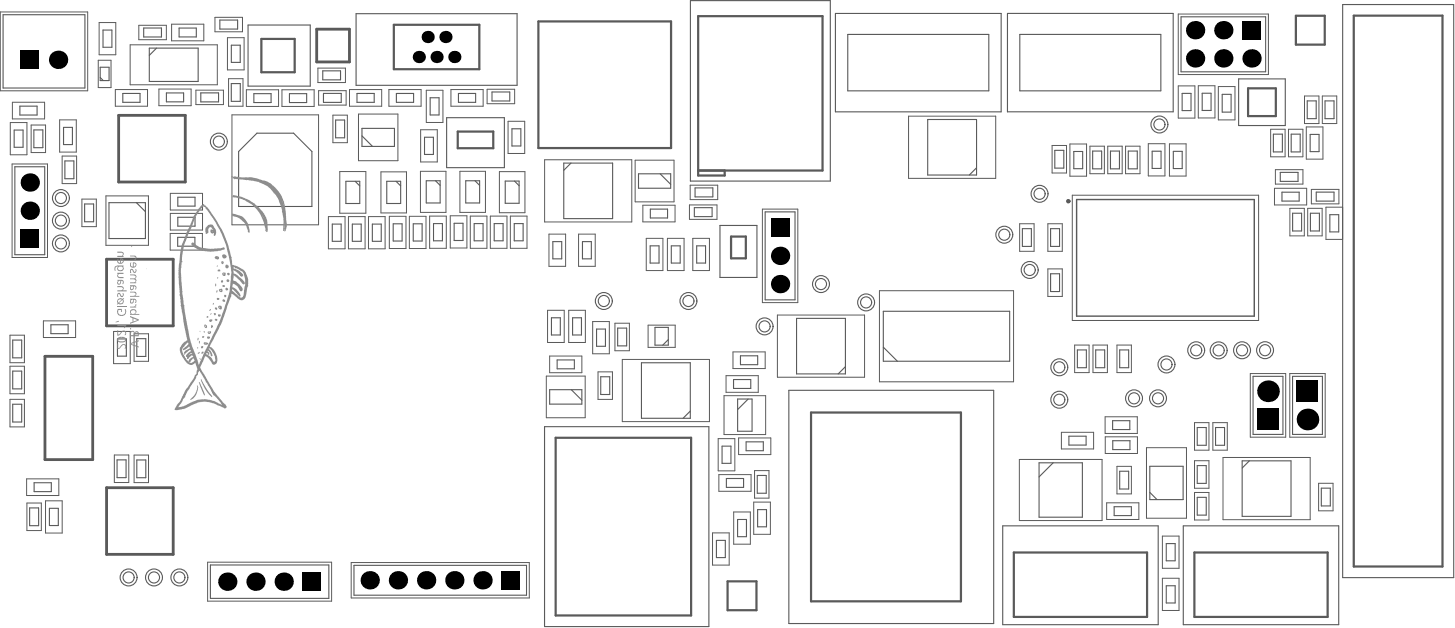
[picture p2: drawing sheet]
<svg xmlns="http://www.w3.org/2000/svg" width="436mm" height="188mm" viewBox="0 0 436 188" stroke-linecap="round" stroke-linejoin="round" font-family="sans-serif">
<g fill="none" stroke="#5a5a5a" stroke-width=".3">
<path d="M.1 3.6h26.2v23.6h-26.2zM29.5 18.1h3.8v8.2h-3.8zM29.7 6.8h5v9.6h-5zM39 13.4h26.2v12h-26.2zM41.6 7.6h8.3v4.3h-8.3zM51.5 7.3h9.6v4.9h-9.6zM64.5 5.2h8.2v4.3h-8.2zM68.2 11.3h5v9.7h-5zM353.4 4.2h27v18.2h-27zM3.1 36.8h5v9.6h-5zM3.7 30.7h9.7v5h-9.7zM9.3 37.5h4.4v8.3h-4.4z"/>
<path d="M17.9 36h5v9.6h-5zM34.6 26.9h9.6v5h-9.6zM47.7 26.7h9.6v5h-9.6zM58.8 27h8.2v4.4h-8.2zM68.6 23.6h4.3v8.3h-4.3zM69.6 34.5h25.9v32.9h-25.9zM73.9 26.9h9.6v5h-9.6zM84.6 26.9h9.6v5h-9.6zM95.3 20.4h8.3v4.4h-8.3zM95.6 27.2h8.2v4.3h-8.2zM99.8 34.5h4.4v8.3h-4.4zM104.8 26.9h9.7v5h-9.7z"/>
<path d="M107.5 34.2h11.8v14h-11.8zM116.6 26.9h9.7v5h-9.7zM126.2 38.9h5v9.7h-5zM127.9 27.1h4.9v9.6h-4.9zM135.2 26.9h9.7v5h-9.7zM146.1 26.8h8.3v4.3h-8.3zM152.4 36.4h5v9.6h-5zM272.5 34.8h26.1v18.7h-26.1zM353.4 25.8h5v9.6h-5zM359.4 25.7h5v9.7h-5zM365.4 26h5v10h-5zM381.1 38.8h4.3v8.2h-4.3z"/>
<path d="M386.4 38.8h4.4v8.2h-4.4zM391.2 28.8h4.4v8.3h-4.4zM391.8 38.1h5v9.6h-5zM396.6 28.8h4.3v8.3h-4.3zM3.6 49.2h10.6v28h-10.6zM18.6 46.8h4.4v8.3h-4.4zM24.6 59.7h4.3v8.3h-4.3zM31.8 58.8h12.7v14.8h-12.7zM51.1 58h9.6v5h-9.6zM101.9 51.5h7.8v12.5h-7.8zM114.3 51.6h7.6v12.3h-7.6zM126.1 51.4h7.7v12.3h-7.7z"/>
<path d="M137.9 51.4h7.7v12.3h-7.7zM149.8 51.5h7.6v12.3h-7.6zM163.3 47.9h26.2v18.7h-26.2zM190.5 48.1h11.7v12.4h-11.7zM207 55.5h8.3v4.4h-8.3zM315.5 43.6h4.4v8.3h-4.4zM320.9 43.2h5v9.7h-5zM321.6 58.6h55.9v37.5h-55.9zM326.9 43.9h4.3v8.2h-4.3zM332.2 43.9h4.4v8.2h-4.4zM337.6 43.9h4.3v8.2h-4.3zM344.4 43.1h5v9.7h-5z"/>
<path d="M350.7 43.2h5v9.6h-5zM382.2 56.5h9.7v5h-9.7zM382.5 50.9h8.3v4.3h-8.3zM393.3 56.8h8.3v4.3h-8.3zM51 70h9.7v5h-9.7zM51.1 64h9.6v5h-9.6zM98.5 65h5v9.6h-5zM104.5 65h5v9.6h-5zM110.5 65h5v9.6h-5zM116.8 64.9h5v9.7h-5zM122.8 64.9h5v9.7h-5zM128.9 64.8h5v9.7h-5z"/>
<path d="M135 64.7h5v9.7h-5zM141 64.8h5v9.7h-5zM147.1 64.8h5v9.7h-5zM153.1 64.8h5v9.7h-5zM164.6 70.2h5v9.7h-5zM173.5 70.2h5v9.7h-5zM192.8 61.6h9.7v5h-9.7zM193.8 71.5h5v9.7h-5zM200.2 71.5h5v9.7h-5zM206.8 61.5h8.2v4.3h-8.2zM207.8 71.5h5v9.7h-5zM228.7 62.7h10.6v28.1h-10.6z"/>
<path d="M305.8 67.1h4.3v8.3h-4.3zM314.3 67.1h4.3v8.3h-4.3zM386.9 62.5h4.3v8.3h-4.3zM392.2 62.5h4.3v8.3h-4.3zM397.7 62.2h5v9.6h-5zM13 96.3h9.7v5h-9.7zM34.1 99.4h5v9.7h-5zM164.2 93.1h5v9.6h-5zM170.6 93.1h5v9.6h-5zM177.8 96.5h5v9.6h-5zM184.4 97h4.4v8.2h-4.4zM194.4 97.5h8.1v6.7h-8.1z"/>
<path d="M233.2 94.5h26.1v18.7h-26.1zM263.8 87.2h40.2v27.3h-40.2zM314.3 80.7h4.3v8.2h-4.3zM3 119.8h4.3v8.3h-4.3zM3 100.5h4.3v8.3h-4.3zM3 109.9h4.3v8.2h-4.3zM40.2 100.1h4.3v8.3h-4.3zM163.9 112.8h11.6v12.5h-11.6zM164.9 106.8h9.6v5h-9.6zM179.4 111.5h4.3v8.3h-4.3zM186.6 107.8h26.2v18.7h-26.2zM217.1 118.7h12.5v11.7h-12.5z"/>
<path d="M217.8 112.7h9.6v5h-9.6zM219.8 105.6h9.7v5h-9.7zM322.3 103.5h4.3v8.3h-4.3zM327.8 103.5h4.3v8.3h-4.3zM335 103.5h4.3v8.3h-4.3zM375 112.1h10.6v19h-10.6zM386.8 112.1h10.7v19h-10.7zM34.3 136.5h4.3v8.2h-4.3zM40.2 136.5h4.3v8.3h-4.3zM215.4 131.6h5v9.6h-5zM221.5 131.4h9.7v5h-9.7zM305.7 137.8h24.8v18.3h-24.8z"/>
<path d="M318.3 129.7h9.7v5h-9.7zM331.4 125h9.7v5h-9.7zM331.5 131h9.6v5h-9.6zM335 139.9h4.3v8.3h-4.3zM343.9 134.3h11.9v21.1h-11.9zM358.3 126.8h4.3v8.2h-4.3zM358.3 138.2h4.3v8.3h-4.3zM363.8 126.8h4.3v8.2h-4.3zM366.8 137.2h26.2v18.7h-26.2zM8 143.6h9.6v5h-9.6zM8.1 150.9h4.3v8.3h-4.3zM13.7 150.2h5v9.7h-5z"/>
<path d="M213.7 159.9h5v9.6h-5zM215.6 142.4h9.7v5h-9.7zM220.1 153.6h4.9v9.6h-4.9zM226.1 150.6h5v9.7h-5zM226.3 141.2h4.3v8.2h-4.3zM331.9 150.8h9.7v5h-9.7zM358.3 147.7h4.3v8.3h-4.3zM395.5 145h4.3v8.2h-4.3zM62.3 168.6h37.2v11.7h-37.2zM105.3 168.8h53.4v10.6h-53.4zM348.6 173.5h5v9.6h-5zM348.6 160.8h5v9.7h-5z"/>
</g>
<g fill="none" stroke="#5a5a5a" stroke-width=".33">
<path d="M.9 4.4h24.6v22h-24.6zM30.9 9h2.7v5.2h-2.7zM43.1 8.4h5.3v2.7h-5.3zM44.8 14.4h14.6v10h-14.6zM46.9 14.4l-2.1 2.2M53.7 8.4h5.2v2.7h-5.2zM65.9 6h5.4v2.7h-5.4zM69.4 13.6h2.6v5.1h-2.6zM74.4 7.5h18.6v18.3h-18.6zM106.8 4.1h48.3v21.5h-48.3zM207.1 .2h41.9v54.1h-41.9zM250.6 4h49.7v29.5h-49.7z"/>
<path d="M254.3 10.3h42.3v17h-42.3zM302.2 4h49.7v29.5h-49.7zM305.9 10.3h42.3v16.9h-42.3zM354.2 5h25.4v16.5h-25.4zM402.7 1.4h33.3v171.9h-33.3zM4.3 39h2.6v5.2h-2.6zM6 31.8h5.1v2.7h-5.1zM10.2 39h2.7v5.3h-2.7zM19.1 38.2h2.6v5.2h-2.6zM30 20.2h2.7v4h-2.7zM30 23.2l1 1M36.8 28h5.2v2.7h-5.2z"/>
<path d="M49.9 27.9h5.2v2.6h-5.2zM60.2 27.9h5.3v2.7h-5.3zM69.4 25.1h2.7v5.3h-2.7zM76.1 28.1h5.2v2.7h-5.2zM77.1 40h11l5.4 5.4v16.5h-21.9v-16.5zM86.8 28.1h5.2v2.7h-5.2zM96.8 21.2h5.3v2.7h-5.3zM97 28h5.3v2.7h-5.3zM100.7 36h2.7v5.3h-2.7zM107.1 28h5.1v2.7h-5.1zM108.6 38.5h9.7v5.4h-9.7zM118.9 28h5.1v2.7h-5.1z"/>
<path d="M129 29.3h2.7v5.2h-2.7zM134 35.3h17.3v15h-17.3zM137.5 28h5.2v2.7h-5.2zM147.6 27.6h5.3v2.7h-5.3zM153.5 38.6h2.7v5.2h-2.7zM278.2 35.8h14.7v16.7h-14.7zM354.6 28h2.6v5.2h-2.6zM360.6 28h2.6v5.1h-2.6zM366.6 28.3h2.6v5.3h-2.6zM371.5 23.7h14v14h-14zM392.1 30.3h2.7v5.3h-2.7zM397.4 30.3h2.7v5.3h-2.7z"/>
<path d="M4.5 50h8.9v26.4h-8.9zM19.5 48.3h2.7v5.3h-2.7zM53.3 59.2h5.2v2.6h-5.2zM103.7 54.4h4.2v6.6h-4.2zM106.5 54.4l1.4 1.4M108.6 40.8l3.1 3.1M116 54.4h4.2v6.6h-4.2zM118.8 54.4l1.4 1.4M127.3 41.2h2.7v5.1h-2.7zM127.8 54.2h4.2v6.7h-4.2zM130.6 54.2l1.4 1.4M139.7 54.2h4.1v6.7h-4.1z"/>
<path d="M142.5 54.2l1.3 1.4M151.5 54.3h4.2v6.7h-4.2zM154.3 54.3l1.4 1.4M169.1 48.9h14.6v16.7h-14.6zM171.3 48.9l-2.2 2.2M191.5 52.1h9.7v4.4h-9.7zM198 52.1l3.2 3.2M208.5 56.4h5.3v2.7h-5.3zM292.9 50.3l-2.2 2.2M316.4 45.1h2.7v5.3h-2.7zM322.1 45.4h2.6v5.2h-2.6zM327.7 45.3h2.7v5.3h-2.7z"/>
<path d="M333.1 45.3h2.7v5.3h-2.7zM338.4 45.3h2.7v5.3h-2.7zM345.6 45.4h2.6v5.1h-2.6zM351.9 45.4h2.7v5.2h-2.7zM381.9 40.2h2.7v5.4h-2.7zM384 51.7h5.3v2.7h-5.3zM384.5 57.7h5.2v2.6h-5.2zM387.3 40.2h2.7v5.4h-2.7zM392.9 40.3h2.7v5.2h-2.7zM394.8 57.6h5.3v2.7h-5.3zM25.4 61.2h2.7v5.3h-2.7zM32.7 60.8h10.9v10.8h-10.9z"/>
<path d="M40.9 60.8l2.7 2.7M53.3 71.2h5.2v2.7h-5.2zM53.3 65.2h5.2v2.6h-5.2zM99.7 67.2h2.6v5.2h-2.6zM105.7 67.2h2.6v5.2h-2.6zM111.7 67.2h2.6v5.2h-2.6zM117.9 67.1h2.7v5.2h-2.7zM123.9 67.1h2.7v5.2h-2.7zM130 67.1h2.7v5.1h-2.7zM136.2 67h2.7v5.1h-2.7zM142.2 67.1h2.7v5.1h-2.7zM148.2 67.1h2.7v5.1h-2.7z"/>
<path d="M154.2 67.1h2.7v5.1h-2.7zM165.8 72.5h2.7v5.1h-2.7zM174.7 72.5h2.7v5.1h-2.7zM195 73.7h2.7v5.2h-2.7zM195.1 62.7h5.1v2.7h-5.1zM201.3 73.7h2.7v5.2h-2.7zM208.2 62.3h5.4v2.7h-5.4zM209 73.7h2.6v5.2h-2.6zM215.9 67.6h11.1v15.6h-11.1zM229.5 63.6h8.9v26.3h-8.9zM306.6 68.6h2.7v5.3h-2.7zM315.1 68.6h2.7v5.3h-2.7z"/>
<path d="M387.7 64h2.7v5.3h-2.7zM393 64h2.7v5.3h-2.7zM398.8 64.4h2.7v5.2h-2.7zM15.3 97.4h5.1v2.7h-5.1zM165.4 95.3h2.7v5.2h-2.7zM171.7 95.3h2.7v5.2h-2.7zM178.9 98.7h2.7v5.2h-2.7zM185.2 98.4h2.7v5.4h-2.7zM196.4 98.2h4v5.3h-4zM238.9 95.5h14.7v16.7h-14.7zM264.9 93.4h37.9v15h-37.9zM315.1 82.1h2.7v5.4h-2.7z"/>
<path d="M3.8 102h2.7v5.3h-2.7zM3.8 111.3h2.7v5.4h-2.7zM35.2 101.7h2.7v5.1h-2.7zM41 101.6h2.7v5.3h-2.7zM164.9 116.9h9.6v4.3h-9.6zM167.1 108h5.2v2.6h-5.2zM171.3 116.9l3.2 3.2M180.2 113h2.7v5.3h-2.7zM192.4 108.8h14.6v16.7h-14.6zM200.4 101.9l-1.6 1.6M220 113.9h5.2v2.6h-5.2zM221.2 119.7h4.4v9.7h-4.4z"/>
<path d="M222.1 106.7h5.1v2.7h-5.1zM224.4 119.7l-3.2 3.2M236.6 117.1h61.4v69.9h-61.4zM253.6 110l-2.2 2.2M264.9 104.1l4.3 4.3M323.1 105h2.7v5.3h-2.7zM328.6 105h2.7v5.3h-2.7zM335.8 105h2.7v5.3h-2.7zM375.8 112.9h9v17.4h-9zM387.7 112.9h8.9v17.4h-8.9zM3.8 121.3h2.7v5.3h-2.7zM35.1 138h2.7v5.3h-2.7z"/>
<path d="M41 138h2.7v5.3h-2.7zM163.3 128h49.3v60h-49.3zM207 123.3l-2.1 2.2M216.6 133.8h2.6v5.2h-2.6zM223.8 132.5h5.1v2.7h-5.1zM311.6 138.8h13v16.4h-13zM315.9 138.8l-4.3 4.3M320.6 130.8h5.1v2.7h-5.1zM333.7 126.2h5.2v2.7h-5.2zM333.7 132.2h5.2v2.7h-5.2zM344.9 139.9h9.9v10h-9.9zM359.1 128.2h2.7v5.4h-2.7z"/>
<path d="M359.1 139.7h2.7v5.3h-2.7zM364.6 128.2h2.7v5.4h-2.7zM372.6 138.2h14.6v16.7h-14.6zM374.7 138.2l-2.1 2.2M8.9 152.4h2.7v5.3h-2.7zM10.2 144.8h5.2v2.7h-5.2zM14.8 152.5h2.7v5.1h-2.7zM217.9 143.5h5.1v2.7h-5.1zM221.2 155.8h2.7v5.2h-2.7zM227.1 142.6h2.7v5.4h-2.7zM227.2 152.9h2.7v5.1h-2.7zM300.7 157.7h46.7v29.7h-46.7z"/>
<path d="M334.2 152h5.1v2.7h-5.1zM335.8 141.4h2.7v5.3h-2.7zM344.9 147.7l2.1 2.2M354.9 157.7h46.6v29.7h-46.6zM359.1 149.2h2.7v5.3h-2.7zM396.3 146.4h2.7v5.4h-2.7zM63.1 169.5h35.5v10h-35.5zM106.2 169.6h51.7v8.9h-51.7zM214.9 162.1h2.6v5.2h-2.6zM349.8 175.7h2.7v5.2h-2.7zM349.8 163.1h2.7v5.1h-2.7z"/>
<circle cx="347.7" cy="37.3" r="2.54"/>
<circle cx="347.7" cy="37.3" r="1.67"/>
<circle cx="18.3" cy="59.4" r="2.54"/>
<circle cx="18.3" cy="59.4" r="1.67"/>
<circle cx="65.6" cy="42.5" r="2.54"/>
<circle cx="65.6" cy="42.5" r="1.67"/>
<circle cx="311.8" cy="58.1" r="2.54"/>
<circle cx="311.8" cy="58.1" r="1.67"/>
<circle cx="18.3" cy="66.2" r="2.54"/>
<circle cx="18.3" cy="73" r="2.54"/>
<circle cx="18.3" cy="66.2" r="1.67"/>
<circle cx="18.3" cy="73" r="1.67"/>
<circle cx="301.2" cy="70.4" r="2.54"/>
<circle cx="301.2" cy="70.4" r="1.67"/>
<circle cx="181.1" cy="90.3" r="2.54"/>
<circle cx="181.1" cy="90.3" r="1.67"/>
<circle cx="206.5" cy="90.3" r="2.54"/>
<circle cx="206.5" cy="90.3" r="1.67"/>
<circle cx="229.3" cy="97.9" r="2.54"/>
<circle cx="229.3" cy="97.9" r="1.67"/>
<circle cx="246.2" cy="85.2" r="2.54"/>
<circle cx="246.2" cy="85.2" r="1.67"/>
<circle cx="259.8" cy="90.7" r="2.54"/>
<circle cx="259.8" cy="90.7" r="1.67"/>
<circle cx="308.8" cy="81" r="2.54"/>
<circle cx="308.8" cy="81" r="1.67"/>
<circle cx="317.7" cy="119.9" r="2.54"/>
<circle cx="317.7" cy="110.2" r="2.54"/>
<circle cx="317.7" cy="119.9" r="1.67"/>
<circle cx="317.7" cy="110.2" r="1.67"/>
<circle cx="340.1" cy="119.5" r="2.54"/>
<circle cx="340.1" cy="119.5" r="1.67"/>
<circle cx="347.3" cy="119.5" r="2.54"/>
<circle cx="347.3" cy="119.5" r="1.67"/>
<circle cx="349.9" cy="109.3" r="2.54"/>
<circle cx="349.9" cy="109.3" r="1.67"/>
<circle cx="358.8" cy="105.1" r="2.54"/>
<circle cx="358.8" cy="105.1" r="1.67"/>
<circle cx="365.5" cy="105.1" r="2.54"/>
<circle cx="365.5" cy="105.1" r="1.67"/>
<circle cx="372.5" cy="105.1" r="2.54"/>
<circle cx="372.5" cy="105.1" r="1.67"/>
<circle cx="379.4" cy="105.1" r="2.54"/>
<circle cx="379.4" cy="105.1" r="1.67"/>
<circle cx="38.6" cy="173.2" r="2.54"/>
<circle cx="38.6" cy="173.2" r="1.67"/>
<circle cx="46.2" cy="173.2" r="2.54"/>
<circle cx="46.2" cy="173.2" r="1.67"/>
<circle cx="53.8" cy="173.2" r="2.54"/>
<circle cx="53.8" cy="173.2" r="1.67"/>
</g>
<g fill="none" stroke="#5a5a5a" stroke-width=".67">
<path d="M78.4 11.7h10v10h-10zM118.1 7.4h25.7v13.4h-25.7zM161.5 6.4h39.8v38h-39.8zM388.7 4.7h8.6v8.7h-8.6zM406 4.7h26.6v165.2h-26.6zM137.3 39.5h10.6v5h-10.6zM374.3 26.5h8.4v8.3h-8.4zM209.4 51.2h37.3v-46.4h-37.3v47.9h7.9v-1.5M219.3 71h4.4v6.5h-4.4zM166.7 131.3h40.6v53.3h-40.6zM243.2 123.7h45v56.7h-45zM218.2 174.4h8.7v8.7h-8.7z"/>
<path d="M304.1 165.7h39.9v19.4h-39.9zM358.2 165.7h40v19.4h-40z"/>
<circle cx="320.4" cy="60.4" r=".33"/>
</g>
<path d="M322.9 59.9h53.3v34.9h-53.3z" fill="none" stroke="#5a5a5a" stroke-width=".42"/>
<path d="M95 8.8h9.8v9.8h-9.8zM35.6 34.6h20v20h-20zM32 77.8h19.9v19.9h-19.9zM13.5 106.9h14.3v31h-14.3zM32 146.3h19.9v20h-19.9z" fill="none" stroke="#5a5a5a" stroke-width=".85"/>
<g fill="#8c8c8c">
<path d="M65 79.7l.4 .1-.3 .1z"/>
<path d="M39.3 73.9l.3-.2v.4z"/>
<path d="M65 87.2l.2-.1 .1 .2-.4 .5z"/>
<path d="M59.3 105.9l.6-.3-.3 .5z"/>
<path d="M63.3 94l.2 .2-.4 .2z"/>
<path d="M65.2 83.2h.2l-.1 .4-.2-.1z"/>
<path d="M67.8 86.3l.6 .4v.2a.37 .37 0 0 1-.4 .3 .37 .37 0 0 1-.4-.4z"/>
<path d="M59.7 102.3h.3l-.1 .7-.3-.3z"/>
<path d="M59.8 107.5h.2l.3 .4z"/>
<path d="M62.2 100.9l.7 .1 .1 .4-.8 .2z"/>
<path d="M62.9 95.9l.7-.1a.52 .52 0 0 1-.2 .6 .52 .52 0 0 1-.5 .1z"/>
<path d="M64.7 85.1l.1 .7-.2 .1z"/>
<path d="M64.7 95.6l.3 .1 .2 .4-.5 .1-.3-.1z"/>
<path d="M66.4 84.1l.5 .1-.2 .6-.4-.3z"/>
<path d="M63.5 97.5l.3 .2 .1 .4h-.3l-.2 .3z"/>
<path d="M62 94.9l.5 .1-.1 .3h-.4z"/>
<path d="M59.7 114.7l.2-.1 .2 .5 1.4 3.5h-.3l-.4-.8z"/>
<path d="M65.1 89.4h.5l.2 .3-.3 .3h-.3l-.2-.3z"/>
<path d="M64.5 77l.9-.1 .3 .3v.4l-.4 .2-.6-.1-.3-.4z"/>
<path d="M64.5 92.3l.6 .1-.1 .6-.5-.3z"/>
<path d="M66.8 85.6l.4-.1 .3 .4-.6 .2-.2-.3z"/>
<path d="M65.5 94.3l.6 .1-.1 .6-.5-.1z"/>
<path d="M60.5 105.5h.5l-.1 .5h-.5z"/>
<path d="M65.3 80.9h.6l.1 .6-.7-.1z"/>
<path d="M66.9 76.3h.6l.4 .4 .1 .3-.3 .4h-.9l-.2-.7z"/>
<path d="M59.4 101.3l.2 .3-.3 .5-.1-.4z"/>
<path d="M59.1 115.7l.3 .1 .1 .6-.6 1.8-.9 1.3-.9 .5 1.6-2.1 .4-1.3z"/>
<path d="M57.6 72.8h.4l.8 .7 1.6 .8 3.6 .4 2.2-.2 .7-.3 .4 .1 .1 .4-1.3 .5-2.7 .3-3-.3-1.1-.3-1.6-1.2-.4-.5z"/>
<path d="M63.1 92.7l.2 .2-.4 .4z"/>
<path d="M60.8 100.8h.3l.2 .3-.4 .3-.3-.1z"/>
<path d="M61.2 99.3l.2 .2-.1 .4z"/>
<path d="M69.7 64.1l2.7 .7 1.1 .9 1 1.6 .4 1.8-.1 .7-.5-.3-.4-1.6-.6-1.1-1.6-1.4-1.9-.5-.2-.4z"/>
<path d="M60.3 113.7l1.6 2.9 1.6 2 .1 .5-1-.9-1.2-1.7-1.1-2.2z"/>
<path d="M69.4 52.8a.23 .23 0 0 1 .4 .2 .23 .23 0 0 1-.3 .2z"/>
<path d="M60 99.2v.4z"/>
<path d="M67.2 88.5l.7 .1-.3 .6-.3-.2z"/>
<path d="M64.1 94.1l.5-.2 .1 .4a.29 .29 0 0 1-.3 .3 .29 .29 0 0 1-.3-.4z"/>
<path d="M43.8 80.6l.1 .1z"/>
<path d="M35.2 103.1h.2v1.3l.4-.1 .4-.6a.86 .86 0 0 1 1.3-.4 .86 .86 0 0 1 .1 1.3h-.3a.62 .62 0 0 0 0-1.1 .62 .62 0 0 0-.9 .5 1.01 1.01 0 0 1-1.2 .7z"/>
<path d="M35.2 99.1h.2v1.3l.4-.1 .3-.5a.86 .86 0 0 1 1-.7 .86 .86 0 0 1 .7 .9l-.2 .5h-.3a.58 .58 0 0 0 .1-.9 .58 .58 0 0 0-.9 .3l-.6 .6-.7 .2z"/>
<path d="M35.2 97.5h2.7v.2l-.4 .7h-.4l.4-.6h-2.3z"/>
<path d="M34.7 96.6l.9-.4v.4l-.9 .1z"/>
<path d="M35.4 92.7h1.1v.9h-.2v-.6l-.8 .1a1.05 1.05 0 0 0 1 1.4 1.05 1.05 0 0 0 1-1.4l-.1-.4h.3l.1 1a1.37 1.37 0 0 1-1.9 1.1 1.37 1.37 0 0 1-.5-2.1z"/>
<path d="M61.3 102.7l.9 .1 .2 .4-1 .2-.3-.3zM61.4 103l.3 .1z"/>
<path d="M66.4 78.4l.7 .2-.3 .6-.4-.2zM66.7 78.6v.2z"/>
<path d="M61.3 97.4l.3-.1 .4 .3 .1 .6-.2 .2-.6-.3zM61.6 97.6l.2 .5z"/>
<path d="M65.7 91.7l.7 .1v1h-.5l-.4-.4-.1-.5zM65.7 92.1a.15 .15 0 0 0 .3 0 .15 .15 0 0 0-.3 0z"/>
<path d="M65.9 86.7h.7l.2 .5-.2 .4-.4 .1-.4-.3-.2-.4zM66 87l.1 .3 .3-.1z"/>
<path d="M66.9 81.8l.8 .1v.6l-.3 .3-.6-.2-.2-.5zM67 82v.3l.3 .1z"/>
<path d="M62.5 67.5l1.2-.1 1 1.4 .1 1.1-.3 .8h-.4l.1-.8-.6 .2-.5-.5 .2-.7h.6l-.5-.7-.5-.1-.4 .5v1.2l-.5 .4-.3-.2v-1.6zM63.6 69.4v.1z"/>
<path d="M69.9 53l5.5 .2 1.6 .3 3.5 1.1 2.1 1.7 1.6 2.1 1 2.1 .8 6.3v1.3l-.3 1.2-.4 .1 .2-.5h-.3l-.1 .4-.2-.1 .2-3-.7-4.2-1.1-2.6-2-2.6-1.3-1.1-2.6-1.2-6.7-.8a.37 .37 0 0 1-.4 .1 .37 .37 0 0 1-.2-.4l-.1 .2-.2-.1zM85.4 67v.4zM85.4 67.5v1zM84.7 60.5l.1 .1zM84.9 61.3l.2 .2z"/>
<path d="M62.4 99.4h.8l.1 .4-.3 .4h-.4l-.3-.4zM62.5 99.7l.4 .2-.1-.2z"/>
<path d="M69.8 58.6l2.6 .4 2.3 1 1.6 1 1.4 1.3 1.5 1.8 .9 1.9 .2 2.8-.2 .8h-.2v-.4l-.1 .2-.2-.2v-.7l-1.1-3.3-1.7-2.7-1.3-1.2-2.1-1.2-2.5-.9h-1.1zM78.9 65.2l.1 .2zM78.7 64.7l.2 .2z"/>
<path d="M60.3 61.7l.5-.4a.37 .37 0 0 1 .4 0 .37 .37 0 0 1 .2 .3l1.4 1.3 2.3 3.5 2.1 3.7 1.2 3.3 1.1 3.8 .1 2.3 1.6 .4 1.4 .7 1.1 1.2 .7 1.9v2.1l-.3 .6-.5 2.9-.8 .8-.9-.2-2.2-1.7-.3-.1v.8l-1.2 2.7-1.5 4.7-3.8 7.6 1.1 .8 .8 1.5 .4 1.4-.1 1.2-.6 .6-.7-.1-1.3-2-1-.5-1.5 3.4 4.1 7.2 2.7 3.3 .9 .6 .3 .7-.2 .4-.5 .1-3.2-1.5-2.7-.6-2.1 .3-3.7 1.8-2.8 .6-.3-.1-.1-.3 1.8-2.6 .4-1.2 1.2-2.2 .5-.5 .7-1.3 1-1.2 .4-1.1 .5-.5 .3-1.2-.6-2.1-1 .7h-.5l-.9-.5-1.6-2-.7-1.8 .1-1 .7-1.1 1.5-1.1-2.1-10.4 .2-.5-.2-2.1-.3-.3-.3-7.7 .5-4.9 .6-2.8 1.3-3.5 1.2-2.3 .6-1.8 .5-1.2zM60.2 62.6l-1.7 2.7-3.2 8-.7 3.3-.1 1.6 .2 .4-.3 .3-.2 1.7 .4 7.3 .5 3.4 .3 .5-.1 .7 1 6 .9 4.3 2.5 6.6 2.9-6.5 .4-.5 2.6-5.4 1.6-4 1.7-5.6 .5-5.8-1.5-7.9-2-4.7-1.7-3-1.9-2.8-.7-.6-.1-.4-.6-.3zM55.8 103.1l-.5 .9-.5 .3-.2 .9 .9 2.1 1.1 1.2 .2-.7 1.2-.8-.5-.4-1 1-.4 .1 .1-.6-.4-.1v-.3l.8-1 .6-.3-.1-.4-.6 .3-1.1 1.1-.3-.1 .4-1 1.5-1-.3-.4-1.1 1-.7 .1 .1-.4 1.5-1.4-.1-.5zM70 80l.1 .6 1.1 .3 1.7 1.3v.6l-.5 .2-1.5-1.5-1-.4 .2 1 .7 .2 1.7 1.3 .9 1v.6h-.6l-1.9-2.1-.8-.5-.2 1.5 .9 .3 1.3 1.2 .6 .7 .1 .8-.4 .3-.4-.1-.8-1.5-1.4-.7-.1 1.1 1.3 .6 1 1.3 .2 .7-.4 .2-1.9-2.2h-.3v.4l2 1.8 .9 .3 .5-.6 .2-2.4 .4-.6-.1-1.8-.3-1.5-.5-.9-1.8-1.1-.3 .1zM57.8 107.6l-1 1.1 .7 .2 .9-.6-.4-.8zM59.7 111.3l-1.3 2.9-2.1 3-.8 2-.7 .7v.4l-1.3 1.9 2.2-.6 3.7-1.8 3.6 .1 1.5 .5 2.1 1.1-1.5-2-1.2-1.1-2.6-4.8zM62.6 104.6l.8 1.1 .3 .8a.28 .28 0 0 1-.1 .4 .28 .28 0 0 1-.4-.1l-.1-.7-.6-.8-.3 .1 .5 .3v.7h-.4l.1-.3-.3-.3a.35 .35 0 0 0-.2 .5 .35 .35 0 0 0 .4 .2l1.2 .9 .5 1a.23 .23 0 0 0 .2 .2 .23 .23 0 0 0 .2-.2l.2-.6-.4-1.6-1.2-1.6zM57.1 105.9l-.5 .6 1.1-.3-.2-.3z"/>
<path d="M35.7 101.5l1-.1a.54 .54 0 0 1 .6 0 .54 .54 0 0 1 .2 .7l-.2 .2-.7 .1a.78 .78 0 0 1-1.2-.7zM35.4 101.3a.97 .97 0 0 0 0 1.2 .97 .97 0 0 0 1.1 .2h.4a.88 .88 0 0 0 1-.9 .88 .88 0 0 0-1.2-.8z"/>
<circle cx="59.3" cy="104.3" r=".2"/>
<circle cx="64" cy="91.1" r=".19"/>
<circle cx="68.4" cy="84.2" r=".41"/>
<circle cx="68.5" cy="82.2" r=".35"/>
<circle cx="68.1" cy="79.9" r=".5"/>
<circle cx="67.1" cy="90.1" r=".39"/>
<circle cx="60.6" cy="104.1" r=".34"/>
</g>
<path d="M35.2 91.9h2.8" fill="none" stroke="#8c8c8c" stroke-width=".3"/>
<g fill="#8c8c8c">
<path d="M35.3 88a.76 .76 0 0 1 1.1 .7 .42 .42 0 0 0 .5-.2 .42 .42 0 0 0-.2-.6h.3a.66 .66 0 0 1 0 .9 .66 .66 0 0 1-.9 .1l-.1-.1a.36 .36 0 0 0-.2-.5 .36 .36 0 0 0-.4 .2l.2 .6-.4-.1z"/>
<path d="M35.2 85.8h1.2a.67 .67 0 0 1 .6 .5 .67 .67 0 0 1-.3 .8h1.3v.3h-2.8v-.3h1a.49 .49 0 0 0 .7-.4 .49 .49 0 0 0-.6-.6h-1.1z"/>
<path d="M35.2 81.8h1.8v.4h-1.1a.48 .48 0 0 0-.5 .4 .48 .48 0 0 0 .5 .5h1.1v.3h-1.1a.71 .71 0 0 1-.7-.4 .71 .71 0 0 1 .2-.8h-.2z"/>
<path d="M35.2 75.5h1.2a.66 .66 0 0 1 .7 .5 .66 .66 0 0 1-.4 .8h.3v.3h-1.8v-.3h1.1a.48 .48 0 0 0 .6-.5 .48 .48 0 0 0-.6-.5h-1.1z"/>
<path d="M39 103l2.6-.9v.3l-2.3 .8 2.3 .7v.4l-2.6-1z"/>
<path d="M39 92h1.1l.4-.2 .1-.5 .3 .1v.3l-.4 .2 .4 .1v.2h-1.9z"/>
<path d="M39 87.5h1.2a.69 .69 0 0 1 .7 .5 .69 .69 0 0 1-.3 .8h1.2v.2h-2.8v-.2h1.1a.51 .51 0 0 0 .6-.5 .51 .51 0 0 0-.6-.5h-1.1z"/>
<path d="M39 82.3h1.2a.67 .67 0 0 1 .7 .5 .67 .67 0 0 1-.4 .8 .59 .59 0 0 1 .4 .5 .59 .59 0 0 1-.3 .6h.3v.3h-1.9v-.3h1.1a.44 .44 0 0 0 .6-.4 .44 .44 0 0 0-.5-.4l-1.2-.1v-.3h1.1a.48 .48 0 0 0 .6-.4 .48 .48 0 0 0-.6-.5h-1.1z"/>
<path d="M39.1 80.8a.61 .61 0 0 1 .7-.1 .61 .61 0 0 1 .3 .6 .38 .38 0 0 0 .6 .1 .38 .38 0 0 0-.1-.6l.3-.1v.2a.61 .61 0 0 1-.5 .9 .61 .61 0 0 1-.6-.7l-.3-.2-.3 .2 .2 .8h-.3z"/>
<path d="M39 76.7h1.2a.69 .69 0 0 1 .7 .4 .69 .69 0 0 1-.3 .8h.3v.3h-1.9v-.3h1.1a.51 .51 0 0 0 .6-.5 .51 .51 0 0 0-.6-.5h-1.1z"/>
<path d="M35.4 89.7v.2a.72 .72 0 0 0 0 1.1l-.4 .2 .2 .2 .4-.2a1.02 1.02 0 0 0 1.2-.2 1.02 1.02 0 0 0 .2-1.2l.1-.4-.3 .2-.9-.2zM35.7 90.9l1-.9a.69 .69 0 0 1-.1 .9 .69 .69 0 0 1-.9 0zM35.6 89.9h.9l-1 .9-.1-.5z"/>
<path d="M35.6 84.3l.5-.1-.1 .5a.36 .36 0 0 1-.3 .4 .36 .36 0 0 1-.4-.3 .36 .36 0 0 1 .3-.4zM35.2 83.9v.3l.2 .1a.61 .61 0 0 0 0 1.1 .61 .61 0 0 0 .9-.6l.1-.6a.54 .54 0 0 1 .5 .4 .54 .54 0 0 1-.3 .6h.4a.81 .81 0 0 0-.6-1.3z"/>
<path d="M35.6 80.1l.7-.1a.6 .6 0 0 1 .5 .8 .6 .6 0 0 1-.9 .3 .6 .6 0 0 1-.3-1zM34.7 79.8l-.4 .4v.9l.5 .1a.75 .75 0 0 1-.2-.8 .75 .75 0 0 1 .7-.4h.2a.82 .82 0 0 0-.2 1.1 .82 .82 0 0 0 1.2 .2 .74 .74 0 0 0 .6-.5 .74 .74 0 0 0-.3-.8h.2v-.4z"/>
<path d="M36.3 77.9a.52 .52 0 0 1 .6 .5 .52 .52 0 0 1-.6 .5zM35.3 77.7v.1a.94 .94 0 0 0 .8 1.3 .94 .94 0 0 0 .9-1.3l-1-.3v1.4a.68 .68 0 0 1-.6-.5 .68 .68 0 0 1 .2-.7z"/>
<path d="M40.6 99.8l.7 .1 .1 .6h-.9zM39.4 99.6a.56 .56 0 0 1 .6 0 .56 .56 0 0 1 .3 .6v.3h-1.1zM39.2 99.3l-.2 .6v1h2.6v-.9a.65 .65 0 0 0-.5-.7 .65 .65 0 0 0-.8 .5 .7 .7 0 0 0-1.1-.5z"/>
<path d="M40 95.5l1.3 .5-1.3 .5zM39 94.8v.3l.8 .4v1.1l-.8 .2v.3l2.6-1v-.3z"/>
<path d="M39.4 93.2h.1a.63 .63 0 0 1 .9 0 .63 .63 0 0 1-.1 .9l-.5 .1a.57 .57 0 0 1-.6-.4 .57 .57 0 0 1 .2-.6zM39.2 92.9v.1a.81 .81 0 0 0 0 1.2h-.2v.2h2.8v-.2l-1.3-.1a.78 .78 0 0 0 .3-1 .78 .78 0 0 0-1-.4z"/>
<path d="M39.3 90l.6-.1-.1 .5a.36 .36 0 0 1-.5 .3 .36 .36 0 0 1 0-.7zM39 89.6v.3h.2a.6 .6 0 0 0-.2 .9 .6 .6 0 0 0 1-.1l.2-.8a.54 .54 0 0 1 .5 .4 .54 .54 0 0 1-.3 .6h.4a.78 .78 0 0 0 .1-.8 .78 .78 0 0 0-.7-.5z"/>
<path d="M39.3 86l.6-.1-.1 .4a.37 .37 0 0 1-.2 .5 .37 .37 0 0 1-.5-.3 .37 .37 0 0 1 .2-.4zM39 85.6v.3h.2a.62 .62 0 0 0-.3 .7 .62 .62 0 0 0 .7 .5 .62 .62 0 0 0 .5-.7l.1-.5a.49 .49 0 0 1 .5 .4 .49 .49 0 0 1-.3 .5h.4a.75 .75 0 0 0 .1-.8 .75 .75 0 0 0-.7-.4z"/>
<path d="M40.1 79a.51 .51 0 0 1 .6 .5 .51 .51 0 0 1-.6 .5zM39.1 78.8v.2a.93 .93 0 0 0 .9 1.3 .93 .93 0 0 0 .6-1.5l-.8-.1v1.3a.66 .66 0 0 1-.6-.5 .66 .66 0 0 1 .2-.7z"/>
<circle cx="39.2" cy="101.6" r=".19"/>
<circle cx="39.1" cy="98.6" r=".2"/>
</g>
<g fill="#000">
<circle cx="17.4" cy="17.9" r="2.75"/>
<circle cx="125.6" cy="17.1" r="1.83"/>
<circle cx="128.3" cy="11.1" r="1.83"/>
<circle cx="130.9" cy="17.1" r="1.83"/>
<circle cx="133.6" cy="11.1" r="1.83"/>
<circle cx="136.3" cy="17.1" r="1.83"/>
<circle cx="358.4" cy="17.5" r="2.75"/>
<circle cx="358.4" cy="9.1" r="2.75"/>
<circle cx="366.9" cy="9.1" r="2.75"/>
<circle cx="366.9" cy="17.5" r="2.75"/>
<circle cx="375.4" cy="17.5" r="2.75"/>
<circle cx="8.9" cy="54.8" r="2.75"/>
<circle cx="8.9" cy="63.2" r="2.75"/>
<circle cx="234" cy="76.8" r="2.75"/>
<circle cx="234" cy="85.2" r="2.75"/>
<circle cx="380.3" cy="117.4" r="3.3"/>
<circle cx="392.1" cy="125.8" r="3.3"/>
<circle cx="68.2" cy="174.5" r="2.75"/>
<circle cx="76.6" cy="174.5" r="2.75"/>
<circle cx="85.1" cy="174.5" r="2.75"/>
<circle cx="110.9" cy="174.1" r="2.75"/>
<circle cx="119.4" cy="174.1" r="2.75"/>
<circle cx="127.8" cy="174.1" r="2.75"/>
<circle cx="136.3" cy="174.1" r="2.75"/>
<circle cx="144.7" cy="174.1" r="2.75"/>
</g>
<g fill="#000">
<path d="M6.2 15.2h5.5v5.5h-5.5z" fill-rule="evenodd"/>
<path d="M372.6 6.3h5.5v5.5h-5.5z" fill-rule="evenodd"/>
<path d="M6.2 68.9h5.5v5.5h-5.5z" fill-rule="evenodd"/>
<path d="M231.2 65.5h5.5v5.5h-5.5z" fill-rule="evenodd"/>
<path d="M388.9 114.1h6.5v6.5h-6.5z" fill-rule="evenodd"/>
<path d="M377.1 122.6h6.4v6.5h-6.4z" fill-rule="evenodd"/>
<path d="M90.8 171.7h5.5v5.5h-5.5z" fill-rule="evenodd"/>
<path d="M150.4 171.3h5.5v5.5h-5.5z" fill-rule="evenodd"/>
</g>
</svg>
